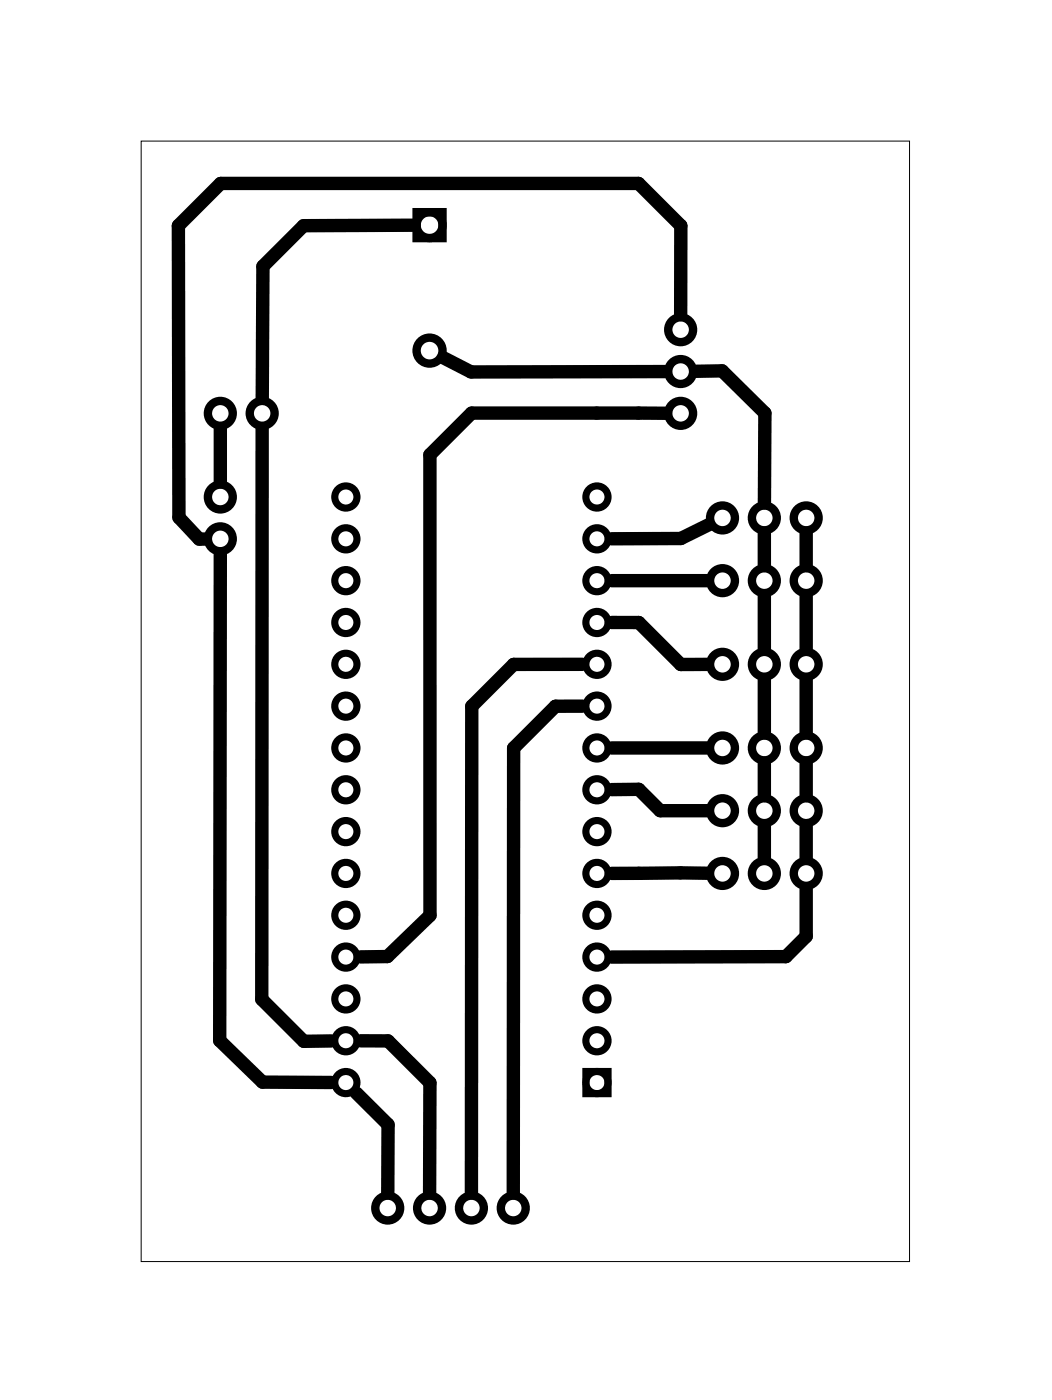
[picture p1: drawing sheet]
<svg xmlns="http://www.w3.org/2000/svg" width="64mm" height="85mm" viewBox="0 0 64 85" stroke-linecap="round" stroke-linejoin="round" font-family="sans-serif">
<path d="M8.6 8.6h46.6v68h-46.6z" fill="none" stroke="#000" stroke-width=".06"/>
<g fill="none" stroke="#000" stroke-width=".51">
<path d="M25.3 12.9h1.6v1.6h-1.6z"/>
<circle cx="26.1" cy="13.7" r=".79"/>
<circle cx="13.4" cy="30.2" r=".75"/>
<circle cx="13.4" cy="32.7" r=".75"/>
<circle cx="13.4" cy="25.1" r=".75"/>
<circle cx="15.9" cy="25.1" r=".75"/>
<circle cx="26.1" cy="21.3" r=".79"/>
<circle cx="41.3" cy="25.1" r=".75"/>
<circle cx="41.3" cy="20" r=".75"/>
<circle cx="41.3" cy="22.6" r=".75"/>
<circle cx="43.9" cy="35.3" r=".75"/>
<circle cx="43.9" cy="31.5" r=".75"/>
<circle cx="46.4" cy="31.5" r=".75"/>
<circle cx="46.4" cy="35.3" r=".75"/>
<circle cx="48.9" cy="31.5" r=".75"/>
<circle cx="48.9" cy="35.3" r=".75"/>
<circle cx="43.9" cy="45.4" r=".75"/>
<circle cx="43.9" cy="53" r=".75"/>
<circle cx="43.9" cy="40.3" r=".75"/>
<circle cx="43.9" cy="49.2" r=".75"/>
<circle cx="46.4" cy="45.4" r=".75"/>
<circle cx="46.4" cy="40.3" r=".75"/>
<circle cx="46.4" cy="53" r=".75"/>
<circle cx="46.4" cy="49.2" r=".75"/>
<circle cx="48.9" cy="40.3" r=".75"/>
<circle cx="48.9" cy="49.2" r=".75"/>
<circle cx="48.9" cy="45.4" r=".75"/>
<circle cx="48.9" cy="53" r=".75"/>
<circle cx="23.5" cy="73.4" r=".75"/>
<circle cx="26.1" cy="73.4" r=".75"/>
<circle cx="28.6" cy="73.4" r=".75"/>
<circle cx="31.2" cy="73.4" r=".75"/>
</g>
<g fill="none" stroke="#000" stroke-width=".43">
<path d="M35.6 65.1h1.3v1.3h-1.3z"/>
<circle cx="21" cy="37.8" r=".67"/>
<circle cx="21" cy="35.3" r=".67"/>
<circle cx="21" cy="32.7" r=".67"/>
<circle cx="21" cy="30.2" r=".67"/>
<circle cx="36.2" cy="30.2" r=".67"/>
<circle cx="36.2" cy="37.8" r=".67"/>
<circle cx="36.2" cy="35.3" r=".67"/>
<circle cx="36.2" cy="32.7" r=".67"/>
<circle cx="21" cy="50.5" r=".67"/>
<circle cx="21" cy="55.6" r=".67"/>
<circle cx="21" cy="53" r=".67"/>
<circle cx="21" cy="58.1" r=".67"/>
<circle cx="21" cy="48" r=".67"/>
<circle cx="21" cy="45.4" r=".67"/>
<circle cx="21" cy="42.9" r=".67"/>
<circle cx="21" cy="40.3" r=".67"/>
<circle cx="36.2" cy="50.5" r=".67"/>
<circle cx="36.2" cy="53" r=".67"/>
<circle cx="36.2" cy="55.6" r=".67"/>
<circle cx="36.2" cy="58.1" r=".67"/>
<circle cx="36.2" cy="48" r=".67"/>
<circle cx="36.2" cy="42.9" r=".67"/>
<circle cx="36.2" cy="45.4" r=".67"/>
<circle cx="36.2" cy="40.3" r=".67"/>
<circle cx="21" cy="60.7" r=".67"/>
<circle cx="21" cy="63.2" r=".67"/>
<circle cx="21" cy="65.7" r=".67"/>
<circle cx="36.2" cy="60.7" r=".67"/>
<circle cx="36.2" cy="63.2" r=".67"/>
<circle cx="36.2" cy="65.7" r=".67"/>
</g>
<g fill="none" stroke="#000" stroke-width=".81">
<path d="M25.1 13.7h-6.7l-2.4 2.5-.1 8M41.3 19.1v-5.4l-2.5-2.6h-25.4l-2.6 2.6 .1 17.7 1.2 1.3h.3M13.4 33.6l-.1 29.6 2.6 2.5h4.2M13.4 26v3.3M15.9 26v34.7l2.5 2.5h1.7M26.9 21.7l1.7 .9h11.8M37.1 37.8h1.7l2.5 2.6 1.6-.1M37.1 35.3h5.8M40.4 25.1h-11.8l-2.5 2.5v28l-2.6 2.5h-1.6M42.2 22.5h1.6l2.6 2.6v5.4M43 31.9l-1.7 .8h-4.2M46.4 32.4v1.9"/>
<path d="M46.4 36.2v3.2M48.9 32.4v1.9M48.9 36.2v3.2M35.4 42.9h-1.7l-2.5 2.5v27M35.4 40.3h-4.2l-2.6 2.6v29.5M37.1 48l1.7-.1 1.3 1.3h2.8M37.1 45.4h5.8M42.9 53h-5.8M46.4 41.3v3.2M46.4 46.3v2M46.4 50.2v1.9M48.9 54v2.9l-1.2 1.2h-10.6"/>
<path d="M48.9 41.3v3.2M48.9 46.3v2M48.9 50.2v1.9M21.6 66.4l2 1.9-.1 4.1M21.9 63.2h1.7l2.5 2.6v6.6"/>
</g>
</svg>
